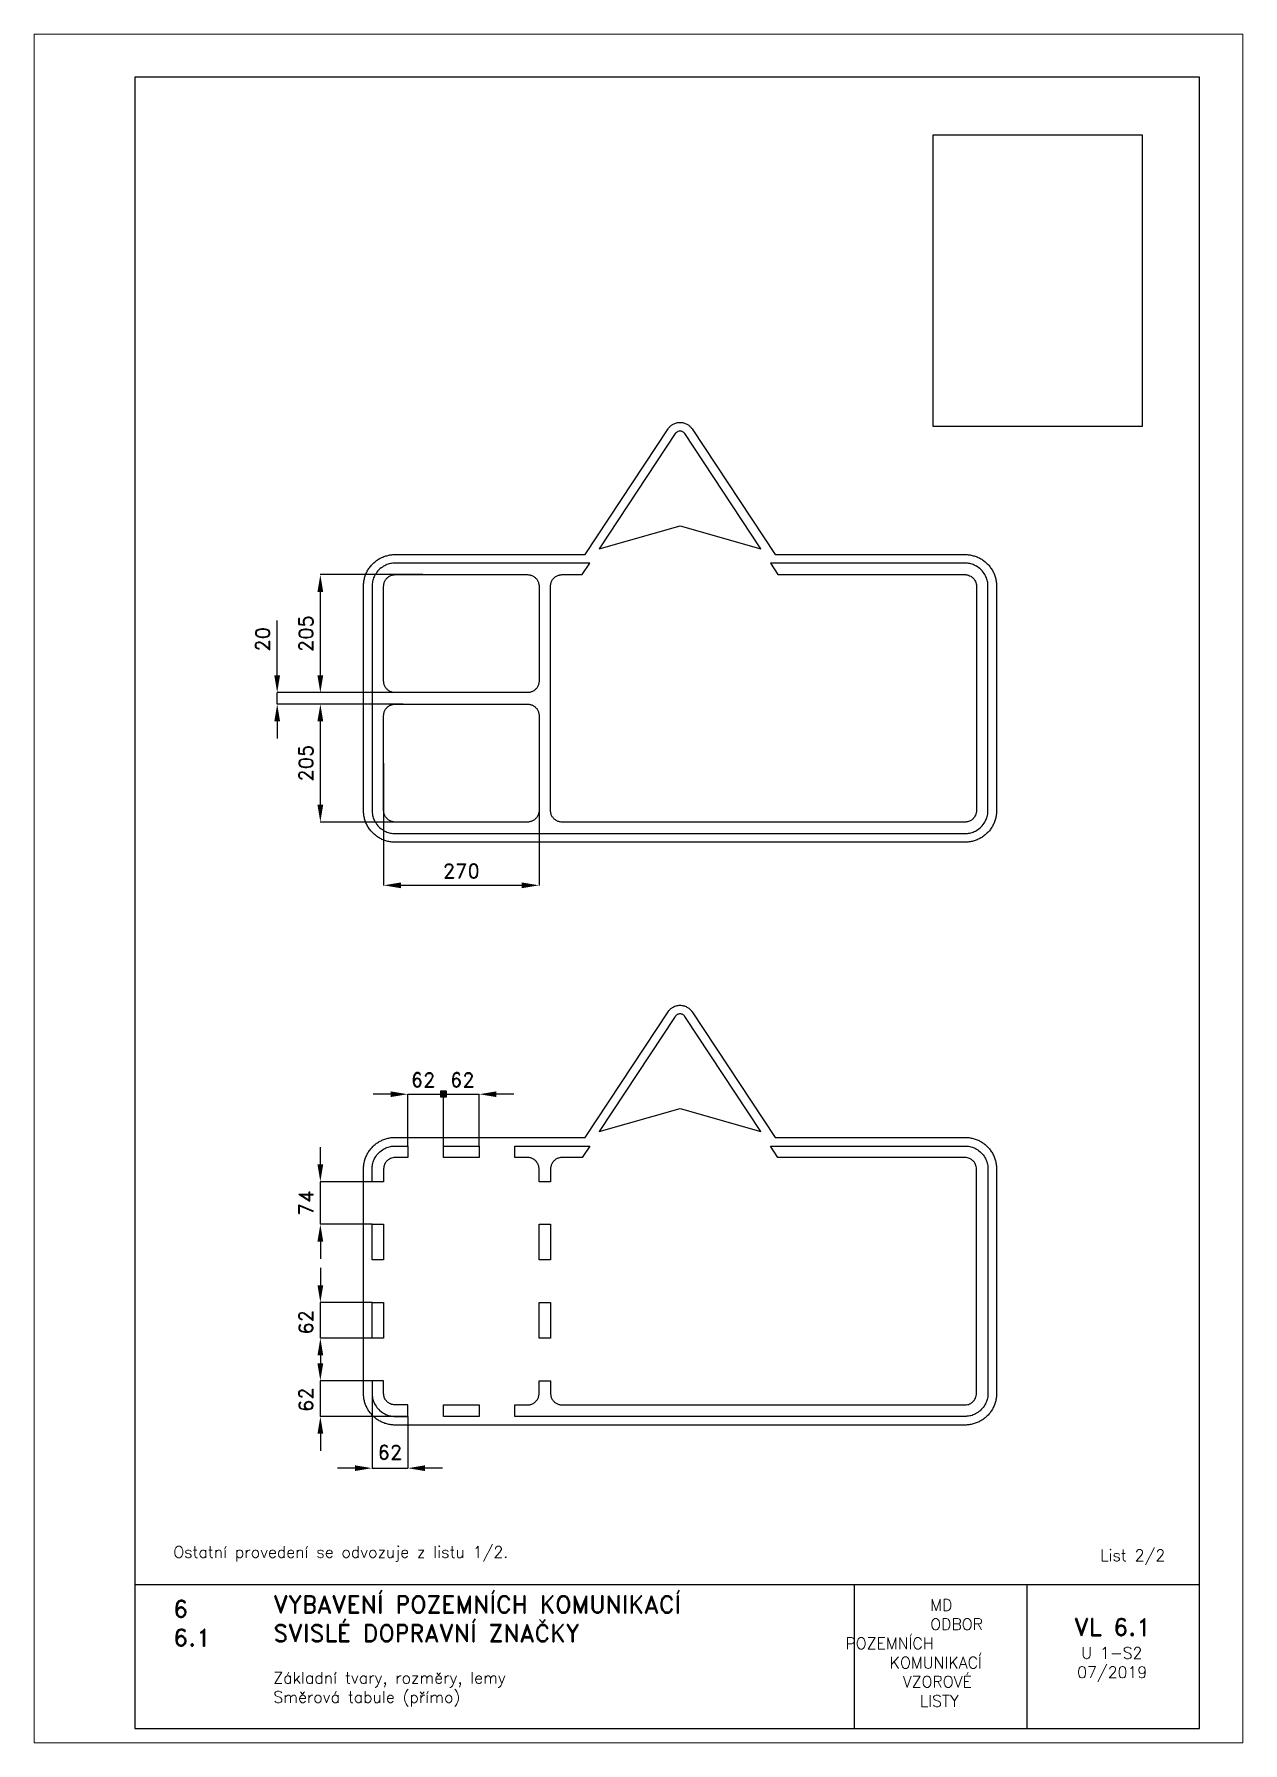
# Paper-space layout 'U1-S2-Směrová tabule (přímo)-2' of a CAD drawing. Header units: millimetres. Extents: x 0 to 210, y 0 to 297.
# The model-space entities are those that its viewports show. They can reach past a viewport. Long polylines and large blocks are cut down to what shows.
import ezdxf

# ---------------------------------------------------------------- set-up
doc = ezdxf.new("R2010")
doc.units = ezdxf.units.MM
doc.header["$LTSCALE"] = 5
for name, color, linetype in [('Kóty', 2, 'Continuous'), ('Rozpiska', 7, 'Continuous'), ('Značka', 7, 'Continuous')]:
    doc.layers.add(name, color=color, linetype=linetype)
doc.layers.add('Rámeček', color=6, linetype='Continuous', plot=False)
doc.styles.get("Standard").update_dxf_attribs({"font": 'romand.shx', "height": 25})
doc.dimstyles.get("Standard").update_dxf_attribs({"dimtxt": 25, "dimasz": 30, "dimexe": 0.18, "dimexo": 0.0625, "dimgap": 12.5, "dimtad": 1, "dimdec": 0, "dimzin": 0, "dimdsep": 46, "dimtxsty": 'Standard', "dimcen": 0.09, "dimadec": 0, "dimazin": 0, "dimtfac": 1, "dimtdec": 0, "dimtofl": 0, "dimtmove": 0, "dimatfit": 3, "dimfxl": 1, "dimtolj": 1, "dimtzin": 0, "dimarcsym": 0})
picture_1 = doc.add_image_def('image2.png', size_in_pixel=(1300, 1814))

psp = doc.layouts.new('U1-S2-Směrová tabule (přímo)-2')

# ---------------------------------------------------------------- texts
at = {"layer": 'Rozpiska', "color": 7, "attachment_point": 1}
for s, width, insert, char_height in [('\\A1;\\POstatní provedení se odvozuje z listu 1/2.{\\H2.02381x; }', 77.9986, (24.17, 37.5), 2), ('List 2/2', 13.9221, (185.21, 33.59), 2), ('6', 149.0422, (24.17, 24.77), 3), ('{\\C6;VYBAVENÍ POZEMNÍCH KOMUNIKACÍ\\P}SVISLÉ DOPRAVNÍ ZNAČKY{\\H1.34524x; }', 149.0422, (41.56, 25.56), 3), ('\\pi14.7414;{\\C6;MD\\P\\pi2.36044;}ODBOR POZEMNÍCH{\\H1.57143x; }\\P\\pi7.69378;KOMUNIKACÍ{\\H1.5x; }\\P\\pi9.97949;{\\C6;VZOROVÉ\\H1.47619x; \\H0.67742x;\\P\\pi12.93187;LISTY\\H1.26984x; }', 33.1018, (140.95, 24.95), 2), ('\\pi1.03113;{\\H1.5x;\\C6;VL 6.1\\P\\pi2.26919;\\H0.66667x;U 1-S2\\H1.66666x; \\H0.6x;\\P\\pi1.5549;07/2019\\H1.80159x; }', 16.0623, (179.66, 21.61), 2), ('6.1', 149.0422, (24.17, 19.78), 3), ('{\\C6;Základní tvary, rozměry, lemy\\P}Směrová tabule (přímo){\\H2.02381x; }', 149.0422, (41.56, 12.29), 2)]:
    psp.add_mtext_dynamic_manual_height_columns(s, width=width, gutter_width=100, heights=[0], dxfattribs=dict(at, insert=insert, char_height=char_height))

msp = doc.modelspace()

# ---------------------------------------------------------------- texts
at = {"layer": 'Kóty', "char_height": 25, "attachment_point": 5}
for insert in [(2675.5, 600), (2743.6, 600), (2617.8, -47.5)]:
    msp.add_mtext('\\A1;62', dxfattribs=dict(at, insert=insert))
at = {"layer": 'Kóty', "char_height": 25, "attachment_point": 5, "rotation": 90}
for insert in [(2472, 178.7), (2472, 44)]:
    msp.add_mtext('\\A1;62', dxfattribs=dict(at, insert=insert))

# ---------------------------------------------------------------- blocks, each defined once
blk = doc.blocks.new('*D8')
at = {"layer": 'Defpoints', "color": 0, "transparency": 16777216}
for p in [(2587, 423), (2497, 349), (2587, 349)]:
    blk.add_point(p, dxfattribs=at)
at = {"layer": 'Kóty', "color": 0, "lineweight": -2, "transparency": 16777216}
for p, q in [((2497, 453), (2497, 483)), ((2586.9, 423), (2496.8, 423)), ((2586.9, 349), (2496.8, 349)), ((2497, 319), (2497, 289))]:
    blk.add_line(p, q, dxfattribs=at)
at = {"layer": 'Kóty', "color": 0, "transparency": 16777216}
for points in [[(2492, 453), (2502, 453), (2497, 423)], [(2492, 319), (2502, 319), (2497, 349)]]:
    blk.add_solid(points, dxfattribs=at)
at = {"layer": 'Kóty', "color": 0, "transparency": 16777216, "insert": (2472, 386), "char_height": 25, "attachment_point": 5, "rotation": 90}
blk.add_mtext('\\A1;74', dxfattribs=at)
blk = doc.blocks.new('*D9')
at = {"layer": 'Defpoints', "color": 0, "transparency": 16777216}
for p in [(2497, 1253.1), (2641, 1253.1), (2684.6, 1048.1)]:
    blk.add_point(p, dxfattribs=at)
at = {"layer": 'Kóty', "color": 0, "lineweight": -2, "transparency": 16777216}
for p, q in [((2641, 1253.1), (2496.8, 1253.1)), ((2497, 1078.1), (2497, 1223.1)), ((2684.5, 1048.1), (2496.8, 1048.1))]:
    blk.add_line(p, q, dxfattribs=at)
at = {"layer": 'Kóty', "color": 0, "transparency": 16777216}
for points in [[(2492, 1223.1), (2502, 1223.1), (2497, 1253.1)], [(2492, 1078.1), (2502, 1078.1), (2497, 1048.1)]]:
    blk.add_solid(points, dxfattribs=at)
at = {"layer": 'Kóty', "color": 0, "transparency": 16777216, "insert": (2472, 1150.6), "char_height": 25, "attachment_point": 5, "rotation": 90}
blk.add_mtext('\\A1;205', dxfattribs=at)
blk = doc.blocks.new('*D10')
at = {"layer": 'Defpoints', "color": 0, "transparency": 16777216}
for p in [(2497, 1478.1), (2675, 1478.1), (2635.6, 1273.1)]:
    blk.add_point(p, dxfattribs=at)
at = {"layer": 'Kóty', "color": 0, "lineweight": -2, "transparency": 16777216}
for p, q in [((2675, 1478.1), (2496.8, 1478.1)), ((2497, 1303.1), (2497, 1448.1)), ((2635.5, 1273.1), (2496.8, 1273.1))]:
    blk.add_line(p, q, dxfattribs=at)
at = {"layer": 'Kóty', "color": 0, "transparency": 16777216}
for points in [[(2492, 1448.1), (2502, 1448.1), (2497, 1478.1)], [(2492, 1303.1), (2502, 1303.1), (2497, 1273.1)]]:
    blk.add_solid(points, dxfattribs=at)
at = {"layer": 'Kóty', "color": 0, "transparency": 16777216, "insert": (2472, 1375.6), "char_height": 25, "attachment_point": 5, "rotation": 90}
blk.add_mtext('\\A1;205', dxfattribs=at)
blk = doc.blocks.new('*D11')
at = {"layer": 'Defpoints', "color": 0, "transparency": 16777216}
for p in [(2422, 1273.1), (2635.7, 1273.1), (2636.2, 1253.1)]:
    blk.add_point(p, dxfattribs=at)
at = {"layer": 'Kóty', "color": 0, "lineweight": -2, "transparency": 16777216}
for p, q in [((2422, 1303.1), (2422, 1398.6)), ((2635.6, 1273.1), (2421.8, 1273.1)), ((2636.1, 1253.1), (2421.8, 1253.1)), ((2422, 1223.1), (2422, 1193.1))]:
    blk.add_line(p, q, dxfattribs=at)
at = {"layer": 'Kóty', "color": 0, "transparency": 16777216}
for points in [[(2417, 1303.1), (2427, 1303.1), (2422, 1273.1)], [(2417, 1223.1), (2427, 1223.1), (2422, 1253.1)]]:
    blk.add_solid(points, dxfattribs=at)
at = {"layer": 'Kóty', "color": 0, "transparency": 16777216, "insert": (2397, 1365.8), "char_height": 25, "attachment_point": 5, "rotation": 90}
blk.add_mtext('\\A1;20', dxfattribs=at)
blk = doc.blocks.new('*D12')
at = {"layer": 'Defpoints', "color": 0, "transparency": 16777216}
for p in [(2607, 1150.6), (2877, 1150.6), (2877, 938.1)]:
    blk.add_point(p, dxfattribs=at)
at = {"layer": 'Kóty', "color": 0, "lineweight": -2, "transparency": 16777216}
for p, q in [((2607, 1150.5), (2607, 937.9)), ((2877, 1150.5), (2877, 937.9)), ((2637, 938.1), (2847, 938.1))]:
    blk.add_line(p, q, dxfattribs=at)
at = {"layer": 'Kóty', "color": 0, "transparency": 16777216}
for points in [[(2637, 943.1), (2637, 933.1), (2607, 938.1)], [(2847, 943.1), (2847, 933.1), (2877, 938.1)]]:
    blk.add_solid(points, dxfattribs=at)
at = {"layer": 'Kóty', "color": 0, "transparency": 16777216, "insert": (2742, 963.1), "char_height": 25, "attachment_point": 5}
blk.add_mtext('\\A1;270', dxfattribs=at)

# ---------------------------------------------------------------- dimensions: what is measured, and where the dimension line sits
at = {"layer": 'Kóty'}
for base, p1, p2, picture, middle in [((2497, 1478.1), (2635.6, 1273.1), (2675, 1478.1), '*D10', (2472, 1375.6)), ((2422, 1273.1), (2636.2, 1253.1), (2635.7, 1273.1), '*D11', (2397, 1365.8)), ((2497, 1253.1), (2684.6, 1048.1), (2641, 1253.1), '*D9', (2472, 1150.6)), ((2497, 349), (2587, 423), (2587, 349), '*D8', (2472, 386))]:
    dim = msp.add_linear_dim(base=base, p1=p1, p2=p2, angle=90, dimstyle='Standard', dxfattribs=at)
    dim.commit()
    dim.dimension.update_dxf_attribs({"geometry": picture, "text_midpoint": middle})
dim = msp.add_linear_dim(base=(2877, 938.1), p1=(2607, 1150.6), p2=(2877, 1150.6), dimstyle='Standard', dxfattribs=at)
dim.commit()
dim.dimension.update_dxf_attribs({"geometry": '*D12', "text_midpoint": (2742, 963.1)})

# ---------------------------------------------------------------- hatches: boundary and pattern name
at = {"layer": 'Kóty'}
h = msp.add_hatch(color=256, dxfattribs=at)
h.dxf.hatch_style = 1
h.paths.add_polyline_path([(2706, 570.2), (2716, 570.2), (2716, 580.2), (2706, 580.2)])

# ---------------------------------------------------------------- linework, layer by layer
for p, q in [((2619, 575), (2589, 575)), ((2649, 485.1), (2649, 575.2)), ((2711, 485.1), (2711, 575.2)), ((2711, 485.1), (2711, 575.2)), ((2773, 485.1), (2773, 575.2)), ((2833, 575), (2803, 575)), ((2497, 273), (2497, 243)), ((2586.9, 213), (2496.8, 213)), ((2586.9, 151), (2496.8, 151)), ((2497, 121), (2497, 91)), ((2586.9, 77), (2496.8, 77)), ((2587, 76.9), (2587, -75.2)), ((2648.9, 14.9), (2496.8, 14.9)), ((2649, 14.9), (2649, -75.2)), ((2497, -15.1), (2497, -45.1)), ((2557, -75), (2527, -75)), ((2709, -75), (2679, -75))]:
    msp.add_line(p, q, dxfattribs=at)
for points in [[(2422, 1253.1), (2422, 1273.1)], [(2649, 575), (2773, 575)], [(2706, 580.2), (2716, 570.2)], [(2716, 580.2), (2706, 570.2)], [(2497, 349), (2497, 423)], [(2497, 151), (2497, 213)], [(2497, 14.9), (2497, 77)], [(2587, -75), (2649, -75)]]:
    msp.add_lwpolyline(points, dxfattribs=at)
msp.add_lwpolyline([(2706, 570.2), (2716, 570.2), (2716, 580.2), (2706, 580.2)], close=True, dxfattribs=at)
for points in [[(2619, 580), (2619, 570), (2649, 575)], [(2803, 580), (2803, 570), (2773, 575)], [(2492, 243), (2502, 243), (2497, 213)], [(2492, 121), (2502, 121), (2497, 151)], [(2492, 107), (2502, 107), (2497, 77)], [(2492, -15.1), (2502, -15.1), (2497, 14.9)], [(2557, -70), (2557, -80), (2587, -75)], [(2679, -70), (2679, -80), (2649, -75)]]:
    msp.add_solid(points, dxfattribs=at)
at = {"layer": 'Značka', "color": 5}
for points in [[(2743, 1013.1), (2627, 1013.1), (2626.8, 1013.1), (2626.6, 1013.1, -0.03218), (2619.5, 1013.6, -0.035443), (2612.5, 1015, -0.036267), (2605.7, 1017.3, -0.03442), (2599.4, 1020.5, -0.033722), (2593.4, 1024.5, -0.034085), (2588.1, 1029.2, -0.034209), (2583.4, 1034.5, -0.034229), (2579.4, 1040.5, -0.034044), (2576.3, 1046.8, -0.033412), (2573.9, 1053.6, -0.034127), (2572.5, 1060.6, -0.036745), (2572, 1067.7), (2572, 1067.9), (2572, 1068.1), (2572, 1458.1), (2572, 1458.3), (2572, 1458.5, -0.03218), (2572.5, 1465.6, -0.035444), (2573.9, 1472.6, -0.036267), (2576.2, 1479.4, -0.03442), (2579.4, 1485.7, -0.033721), (2583.4, 1491.6, -0.034082), (2588.1, 1497, -0.034206), (2593.4, 1501.7, -0.034224), (2599.4, 1505.7, -0.034042), (2605.7, 1508.8, -0.033416), (2612.5, 1511.1, -0.034129), (2619.5, 1512.6, -0.036747), (2626.6, 1513.1), (2626.8, 1513.1), (2627, 1513.1), (2957, 1513.1), (3101.1, 1731.5), (3101.8, 1732.5, -0.010016), (3102.6, 1733.5, -0.052434), (3106, 1737, -0.05278), (3110.2, 1739.7, -0.0657), (3115.9, 1742, -0.065772), (3122, 1742.7, -0.065434), (3128.1, 1742, -0.063835), (3133.8, 1739.7, -0.052791), (3138, 1737, -0.057692), (3141.4, 1733.5, -0.011576), (3142.2, 1732.5), (3142.9, 1731.5), (3287, 1513.1), (3617, 1513.1), (3617.2, 1513.1), (3617.4, 1513.1, -0.032181), (3624.5, 1512.6, -0.035441), (3631.5, 1511.1, -0.036264), (3638.3, 1508.9, -0.034424), (3644.6, 1505.7, -0.033721), (3650.5, 1501.7, -0.03408), (3655.9, 1497, -0.034202), (3660.6, 1491.6, -0.034238), (3664.6, 1485.7, -0.034036), (3667.7, 1479.4, -0.033397), (3670, 1472.6, -0.034107), (3671.5, 1465.6, -0.036743), (3672, 1458.5), (3672, 1458.3), (3672, 1458.1), (3672, 1068.1), (3672, 1067.9), (3672, 1067.7, -0.032171), (3671.5, 1060.6, -0.035429), (3670, 1053.6, -0.036282), (3667.8, 1046.8, -0.034416), (3664.6, 1040.5, -0.033734), (3660.6, 1034.5, -0.034079), (3655.9, 1029.2, -0.034202), (3650.5, 1024.5, -0.034235), (3644.6, 1020.5, -0.034041), (3638.3, 1017.4, -0.033414), (3631.5, 1015, -0.034132), (3624.5, 1013.6, -0.036747), (3617.4, 1013.1), (3617.2, 1013.1), (3617, 1013.1), (3569, 1013.1), (2743, 1013.1)], [(3130.3, 1723.2), (3130.1, 1723.6), (3129.8, 1724, 0.052886), (3128.4, 1725.4, 0.052654), (3126.7, 1726.5, 0.065338), (3124.4, 1727.4, 0.065904), (3122, 1727.7, 0.065659), (3119.6, 1727.4, 0.063673), (3117.3, 1726.5, 0.052678), (3115.6, 1725.4, 0.058038), (3114.2, 1724), (3113.9, 1723.6), (3113.7, 1723.2), (2981.6, 1523.1), (3122, 1563.1), (3262.4, 1523.1), (3130.3, 1723.2)], [(2897, 1068.1), (2897, 1458.1), (2897, 1458.4), (2897, 1458.6, -0.033844), (2897.2, 1461.2, -0.035614), (2897.8, 1463.8, -0.035983), (2898.7, 1466.2, -0.034652), (2899.9, 1468.5, -0.034148), (2901.5, 1470.7, -0.034435), (2903.2, 1472.6, -0.034557), (2905.2, 1474.3, -0.034619), (2907.5, 1475.7, -0.034379), (2909.8, 1476.8, -0.03375), (2912.3, 1477.5, -0.028201), (2914.4, 1477.9, -0.030643), (2916.5, 1478.1), (2916.8, 1478.1), (2917, 1478.1), (2951.9, 1478.1), (2965.1, 1498.1), (2627, 1498.1), (2624.9, 1498), (2622.8, 1497.9, 0.055541), (2614.6, 1496.2, 0.056145), (2607, 1492.7, 0.069741), (2598.7, 1486.4, 0.068374), (2592.4, 1478.1, 0.05645), (2588.8, 1470.5, 0.061167), (2587.2, 1462.3, 0.012205), (2587.1, 1460.2, 0.004069), (2587, 1458.1), (2587, 1068.1, 0.003584), (2587.1, 1066, 0.010746), (2587.2, 1063.9, 0.055768), (2588.9, 1055.7, 0.056168), (2592.4, 1048.1, 0.069685), (2598.7, 1039.8, 0.06835), (2607, 1033.5, 0.056432), (2614.6, 1029.9, 0.061183), (2622.8, 1028.3, 0.012221), (2624.9, 1028.2, 0.004076), (2627, 1028.1), (3617, 1028.1, 0.003579), (3619.1, 1028.2, 0.010733), (3621.2, 1028.3, 0.055762), (3629.4, 1030, 0.056195), (3637, 1033.5, 0.0697), (3645.3, 1039.8, 0.068345), (3651.6, 1048.1, 0.056386), (3655.1, 1055.7, 0.061075), (3656.8, 1063.9), (3656.9, 1066), (3657, 1068.1), (3657, 1458.1), (3656.9, 1460.2), (3656.8, 1462.3, 0.055648), (3655.1, 1470.5, 0.056155), (3651.6, 1478.1, 0.069704), (3645.3, 1486.4, 0.068428), (3637, 1492.7, 0.056435), (3629.4, 1496.2, 0.060917), (3621.2, 1497.9, 0.012147), (3619.1, 1498, 0.004044), (3617, 1498.1), (3278.9, 1498.1), (3292.1, 1478.1), (3617, 1478.1), (3618, 1478.1, -0.010659), (3619.1, 1478, -0.0556), (3623.2, 1477.1, -0.056277), (3627, 1475.4, -0.069825), (3631.2, 1472.3, -0.068245), (3634.3, 1468.1, -0.056342), (3636.1, 1464.3, -0.061129), (3636.9, 1460.2), (3637, 1459.1), (3637, 1458.1), (3637, 1068.1), (3637, 1067), (3636.9, 1066, -0.05576), (3636, 1061.9, -0.056065), (3634.3, 1058.1, -0.069536), (3631.2, 1053.9, -0.068408), (3627, 1050.8, -0.056501), (3623.2, 1049, -0.061148), (3619.1, 1048.2, -0.012181), (3618, 1048.1, -0.004059), (3617, 1048.1), (2917, 1048.1), (2916.7, 1048.1), (2916.5, 1048.1, -0.033864), (2913.9, 1048.3, -0.035608), (2911.3, 1048.9, -0.035966), (2908.9, 1049.8, -0.034656), (2906.5, 1051, -0.034145), (2904.4, 1052.5, -0.034424), (2902.5, 1054.3, -0.03456), (2900.8, 1056.3, -0.034606), (2899.4, 1058.6, -0.034374), (2898.3, 1060.9, -0.033773), (2897.6, 1063.4, -0.028217), (2897.2, 1065.5, -0.030629), (2897, 1067.6), (2897, 1067.9), (2897, 1068.1)], [(2627, 1273.1), (2626.9, 1273.1), (2626.8, 1273.1, -0.032167), (2624.3, 1273.3, -0.035442), (2621.7, 1273.8, -0.03627), (2619.3, 1274.6, -0.034414), (2617, 1275.8, -0.03372), (2614.8, 1277.2, -0.034079), (2612.9, 1279, -0.034202), (2611.1, 1280.9, -0.034225), (2609.7, 1283.1, -0.034041), (2608.5, 1285.4, -0.033409), (2607.7, 1287.8, -0.034129), (2607.2, 1290.4, -0.036743), (2607, 1292.9), (2607, 1293), (2607, 1293.1), (2607, 1458.1), (2607, 1458.2), (2607, 1458.3, -0.032179), (2607.2, 1460.8, -0.035441), (2607.7, 1463.4, -0.036265), (2608.5, 1465.8, -0.034422), (2609.7, 1468.1, -0.033724), (2611.1, 1470.3, -0.034088), (2612.9, 1472.2, -0.034204), (2614.8, 1474, -0.034232), (2617, 1475.4, -0.034037), (2619.3, 1476.5, -0.033405), (2621.7, 1477.4, -0.034129), (2624.3, 1477.9, -0.036741), (2626.8, 1478.1), (2626.9, 1478.1), (2627, 1478.1), (2857, 1478.1), (2857.1, 1478.1), (2857.2, 1478.1, -0.032179), (2859.7, 1477.9, -0.035443), (2862.3, 1477.4, -0.036259), (2864.7, 1476.6, -0.034419), (2867, 1475.4, -0.033719), (2869.2, 1474, -0.034091), (2871.1, 1472.2, -0.034223), (2872.9, 1470.3, -0.034232), (2874.3, 1468.1, -0.034056), (2875.5, 1465.8, -0.033407), (2876.3, 1463.4, -0.034128), (2876.8, 1460.8, -0.036741), (2877, 1458.3), (2877, 1458.2), (2877, 1458.1), (2877, 1293.1), (2877, 1293), (2877, 1292.9, -0.032179), (2876.8, 1290.4, -0.035443), (2876.3, 1287.8, -0.036259), (2875.5, 1285.4, -0.034419), (2874.3, 1283.1, -0.033719), (2872.9, 1280.9, -0.034073), (2871.1, 1279, -0.034214), (2869.2, 1277.2, -0.034226), (2867, 1275.8, -0.03405), (2864.7, 1274.6, -0.033418), (2862.3, 1273.8, -0.034116), (2859.7, 1273.3, -0.036741), (2857.2, 1273.1), (2857.1, 1273.1), (2857, 1273.1), (2627, 1273.1)], [(2627, 1048.1), (2626.9, 1048.1), (2626.8, 1048.1, -0.032181), (2624.3, 1048.3, -0.035443), (2621.7, 1048.8, -0.036268), (2619.3, 1049.6, -0.034421), (2617, 1050.8, -0.033722), (2614.8, 1052.2, -0.034086), (2612.9, 1054, -0.03421), (2611.1, 1055.9, -0.034229), (2609.7, 1058.1, -0.034044), (2608.5, 1060.4, -0.033412), (2607.7, 1062.8, -0.034127), (2607.2, 1065.4, -0.036744), (2607, 1067.9), (2607, 1068), (2607, 1068.1), (2607, 1233.1), (2607, 1233.2), (2607, 1233.3, -0.032179), (2607.2, 1235.8, -0.035444), (2607.7, 1238.4, -0.036267), (2608.5, 1240.8, -0.034419), (2609.7, 1243.1, -0.033721), (2611.1, 1245.3, -0.034084), (2612.9, 1247.2, -0.034208), (2614.8, 1249, -0.034227), (2617, 1250.4, -0.034048), (2619.3, 1251.5, -0.033411), (2621.7, 1252.4, -0.034129), (2624.3, 1252.9, -0.036747), (2626.8, 1253.1), (2626.9, 1253.1), (2627, 1253.1), (2857, 1253.1), (2857.1, 1253.1), (2857.2, 1253.1, -0.032185), (2859.7, 1252.9, -0.035443), (2862.3, 1252.4, -0.036276), (2864.7, 1251.6, -0.034419), (2867, 1250.4, -0.033719), (2869.2, 1249, -0.034082), (2871.1, 1247.2, -0.034207), (2872.9, 1245.3, -0.034219), (2874.3, 1243.1, -0.034045), (2875.5, 1240.8, -0.033406), (2876.3, 1238.4, -0.034128), (2876.8, 1235.8, -0.036741), (2877, 1233.3), (2877, 1233.2), (2877, 1233.1), (2877, 1068.1), (2877, 1068), (2877, 1067.9, -0.032179), (2876.8, 1065.4, -0.035442), (2876.3, 1062.8, -0.03626), (2875.5, 1060.4, -0.034413), (2874.3, 1058.1, -0.033722), (2872.9, 1055.9, -0.034079), (2871.1, 1054, -0.03421), (2869.2, 1052.2, -0.034232), (2867, 1050.8, -0.034047), (2864.7, 1049.6, -0.033415), (2862.3, 1048.8, -0.034126), (2859.7, 1048.3, -0.036746), (2857.2, 1048.1), (2857.1, 1048.1), (2857, 1048.1), (2627, 1048.1)], [(2743, 0), (2627, 0), (2626.8, 0), (2626.6, 0, -0.03218), (2619.5, 0.5, -0.035443), (2612.5, 1.9, -0.036267), (2605.7, 4.2, -0.03442), (2599.4, 7.4, -0.033721), (2593.4, 11.4, -0.034085), (2588.1, 16.1, -0.034209), (2583.4, 21.4, -0.034229), (2579.4, 27.4, -0.034044), (2576.3, 33.7, -0.033412), (2573.9, 40.5, -0.034127), (2572.5, 47.5, -0.036745), (2572, 54.6), (2572, 54.8), (2572, 55), (2572, 445), (2572, 445.2), (2572, 445.4, -0.03218), (2572.5, 452.5, -0.035444), (2573.9, 459.5, -0.036267), (2576.2, 466.3, -0.03442), (2579.4, 472.6, -0.033721), (2583.4, 478.6, -0.034083), (2588.1, 483.9, -0.034206), (2593.4, 488.6, -0.034225), (2599.4, 492.6, -0.034042), (2605.7, 495.7, -0.033416), (2612.5, 498, -0.034129), (2619.5, 499.5, -0.036747), (2626.6, 500), (2626.8, 500), (2627, 500), (2957, 500), (3101.1, 718.4), (3101.8, 719.4, -0.010016), (3102.6, 720.4, -0.052434), (3106, 723.9, -0.052793), (3110.2, 726.6, -0.065705), (3115.9, 728.9, -0.065771), (3122, 729.6, -0.065434), (3128.1, 728.9, -0.063835), (3133.8, 726.6, -0.052778), (3138, 723.9, -0.057692), (3141.4, 720.4, -0.011576), (3142.1, 719.4), (3142.9, 718.4), (3287, 500), (3617, 500), (3617.2, 500), (3617.4, 500, -0.032181), (3624.5, 499.5, -0.035441), (3631.5, 498, -0.036264), (3638.3, 495.8, -0.034417), (3644.6, 492.6, -0.03373), (3650.5, 488.6, -0.03408), (3655.9, 483.9, -0.034202), (3660.6, 478.6, -0.034238), (3664.6, 472.6, -0.034036), (3667.7, 466.3, -0.033397), (3670, 459.5, -0.034107), (3671.5, 452.5, -0.036743), (3672, 445.4), (3672, 445.2), (3672, 445), (3672, 55), (3672, 54.8), (3672, 54.6, -0.032171), (3671.5, 47.5, -0.035429), (3670, 40.5, -0.036282), (3667.8, 33.7, -0.034416), (3664.6, 27.4, -0.033734), (3660.6, 21.4, -0.034079), (3655.9, 16.1, -0.034202), (3650.5, 11.4, -0.034244), (3644.6, 7.4, -0.034049), (3638.3, 4.3, -0.033414), (3631.5, 1.9, -0.034132), (3624.5, 0.5, -0.036744), (3617.4, 0), (3617.2, 0), (3617, 0), (3569, 0), (2743, 0)], [(3130.3, 710.1), (3130.1, 710.5), (3129.8, 710.9, 0.052886), (3128.4, 712.3, 0.05262), (3126.7, 713.4, 0.065338), (3124.4, 714.3, 0.065904), (3122, 714.6, 0.065659), (3119.6, 714.3, 0.063673), (3117.3, 713.4, 0.052712), (3115.6, 712.3, 0.058038), (3114.2, 710.9), (3113.9, 710.5), (3113.7, 710.1), (2981.6, 510), (3122, 550), (3262.4, 510), (3130.3, 710.1)], [(2587, 423), (2587, 445, -0.003583), (2587.1, 447.1, -0.010743), (2587.2, 449.2, -0.055769), (2588.9, 457.4, -0.056169), (2592.4, 465, -0.069686), (2598.7, 473.3, -0.068349), (2607, 479.6, -0.056435), (2614.6, 483.2, -0.061184), (2622.8, 484.8), (2624.9, 484.9), (2627, 485), (2649, 485), (2649, 465), (2627, 465), (2626, 465), (2624.9, 464.9, 0.055781), (2620.8, 464, 0.056165), (2617, 462.3, 0.069666), (2612.8, 459.2, 0.068332), (2609.7, 455, 0.05643), (2607.9, 451.2, 0.061197), (2607.1, 447.1, 0.01223), (2607, 446, 0.004077), (2607, 445), (2607, 423), (2587, 423)], [(2897, 77), (2897, 55), (2897, 54.8), (2897, 54.5, 0.027613), (2897.2, 52.4, 0.028429), (2897.6, 50.3, 0.035349), (2898.3, 47.8, 0.034848), (2899.4, 45.5, 0.034571), (2900.8, 43.2, 0.034484), (2902.5, 41.2, 0.034452), (2904.4, 39.4, 0.034614), (2906.5, 37.9, 0.034366), (2908.9, 36.7, 0.033446), (2911.3, 35.8, 0.034535), (2913.9, 35.2, 0.038236), (2916.5, 35), (2916.7, 35), (2917, 35), (3617, 35, 0.003579), (3618, 35, 0.010707), (3619.1, 35.1, 0.055743), (3623.2, 35.9, 0.056251), (3627, 37.7, 0.069754), (3631.2, 40.8, 0.068224), (3634.3, 45, 0.056335), (3636.1, 48.8, 0.061177), (3636.9, 52.9), (3637, 54), (3637, 55), (3637, 445), (3637, 446), (3636.9, 447.1, 0.05577), (3636, 451.2, 0.056075), (3634.3, 455, 0.069573), (3631.2, 459.2, 0.068465), (3627, 462.3, 0.056521), (3623.2, 464.1, 0.06101), (3619.1, 464.9, 0.012115), (3618, 465), (3617, 465), (3292.1, 465), (3278.9, 485), (3617, 485, -0.003578), (3619.1, 484.9, -0.010694), (3621.2, 484.8, -0.055527), (3629.4, 483.1, -0.056171), (3637, 479.6, -0.069768), (3645.3, 473.3, -0.068365), (3651.6, 465, -0.05643), (3655.1, 457.4, -0.061064), (3656.8, 449.2), (3656.9, 447.1), (3657, 445), (3657, 55), (3656.9, 52.9), (3656.8, 50.8, -0.055687), (3655.1, 42.6, -0.056139), (3651.6, 35, -0.069674), (3645.3, 26.7, -0.068372), (3637, 20.4, -0.056461), (3629.4, 16.8, -0.061178), (3621.2, 15.2, -0.012216), (3619.1, 15.1, -0.004073), (3617, 15), (2835, 15), (2835, 35), (2857, 35), (2857.2, 35), (2857.5, 35, 0.027597), (2859.6, 35.2, 0.028423), (2861.7, 35.5, 0.035338), (2864.2, 36.3, 0.034835), (2866.5, 37.4, 0.034585), (2868.8, 38.8, 0.034489), (2870.8, 40.5, 0.034469), (2872.5, 42.4, 0.034609), (2874.1, 44.5, 0.034354), (2875.3, 46.9, 0.033438), (2876.2, 49.3, 0.034533), (2876.8, 51.9, 0.038243), (2877, 54.5), (2877, 54.7), (2877, 55), (2877, 77), (2897, 77)], [(2897, 423), (2877, 423), (2877, 445), (2877, 445.2), (2877, 445.5, 0.027051), (2876.8, 447.6, 0.028389), (2876.4, 449.7, 0.035521), (2875.7, 452.2, 0.034833), (2874.6, 454.5, 0.034542), (2873.2, 456.8, 0.03448), (2871.5, 458.8, 0.034473), (2869.6, 460.5, 0.034567), (2867.4, 462, 0.034365), (2865.1, 463.3, 0.033619), (2862.7, 464.2, 0.034516), (2860.1, 464.8, 0.037635), (2857.5, 465), (2857.3, 465), (2857, 465), (2835, 465), (2835, 485), (2965.1, 485), (2951.9, 465), (2917, 465), (2916.8, 465), (2916.5, 465, 0.027613), (2914.4, 464.8, 0.028427), (2912.3, 464.4, 0.035333), (2909.8, 463.7, 0.034836), (2907.5, 462.6, 0.034583), (2905.2, 461.2, 0.034496), (2903.2, 459.5, 0.034447), (2901.4, 457.6, 0.034606), (2899.9, 455.4, 0.034363), (2898.7, 453.1, 0.033453), (2897.8, 450.7, 0.034534), (2897.2, 448.1, 0.038232), (2897, 445.5), (2897, 445.3), (2897, 445), (2897, 423)], [(2587, 77), (2587, 55, 0.003583), (2587.1, 52.9, 0.010744), (2587.2, 50.8, 0.055768), (2588.9, 42.6, 0.056168), (2592.4, 35, 0.069685), (2598.7, 26.7, 0.06835), (2607, 20.4, 0.056432), (2614.6, 16.8, 0.061183), (2622.8, 15.2, 0.012223), (2624.9, 15.1, 0.004076), (2627, 15), (2649, 15), (2649, 35), (2627, 35, -0.003582), (2626, 35, -0.010747), (2624.9, 35.1, -0.055781), (2620.8, 35.9, -0.056165), (2617, 37.7, -0.06967), (2612.8, 40.8, -0.068333), (2609.7, 45, -0.056428), (2607.9, 48.8, -0.061198), (2607.1, 52.9, -0.01223), (2607, 54, -0.004078), (2607, 55), (2607, 77), (2587, 77)]]:
    msp.add_lwpolyline(points, format="xyb", dxfattribs=at)
for points in [[(2711, 465), (2711, 485), (2773, 485), (2773, 465), (2711, 465)], [(2607, 287), (2587, 287), (2587, 349), (2607, 349), (2607, 287)], [(2897, 287), (2877, 287), (2877, 349), (2897, 349), (2897, 287)], [(2607, 151), (2587, 151), (2587, 213), (2607, 213), (2607, 151)], [(2897, 151), (2877, 151), (2877, 213), (2897, 213), (2897, 151)], [(2711, 15), (2711, 35), (2773, 35), (2773, 15), (2711, 15)]]:
    msp.add_lwpolyline(points, dxfattribs=at)

msp.set_redraw_order([(e.dxf.handle, doc.entitydb.next_handle()) for e in msp.query("TEXT MTEXT ATTDEF DIMENSION ARC_DIMENSION")])  # texts and dimensions are drawn at this point

# ---------------------------------------------------------------- linework, layer by layer
at = {"layer": 'Rozpiska', "color": 7}
for p, q in [((17.5, 27.5), (202.5, 27.5)), ((142.5, 27.5), (142.5, 2.5)), ((172.5, 27.5), (172.5, 2.5))]:
    psp.add_line(p, q, dxfattribs=at)
psp.add_lwpolyline([(17.5, 2.5), (202.5, 2.5), (202.5, 289.5), (17.5, 289.5)], close=True, dxfattribs=at)

psp.set_redraw_order([(e.dxf.handle, doc.entitydb.next_handle()) for e in psp.query("TEXT MTEXT ATTDEF DIMENSION ARC_DIMENSION")])  # texts and dimensions are drawn at this point

# ---------------------------------------------------------------- pictures from other files: only their frames are drawn
at = {"layer": 'Značka', "color": 255}
image = psp.add_image(picture_1, insert=(156.17, 228.81), size_in_units=(36.33, 50.69), dxfattribs=at)
image.dxf.flags = 7

# ---------------------------------------------------------------- viewports
at = {"layer": 'Rámeček'}
psp.add_viewport(center=(105, 148.5), size=(210, 297), view_center_point=(3049.8, 932.59), view_height=2970, dxfattribs=at)

doc.saveas('drawing.dxf')
